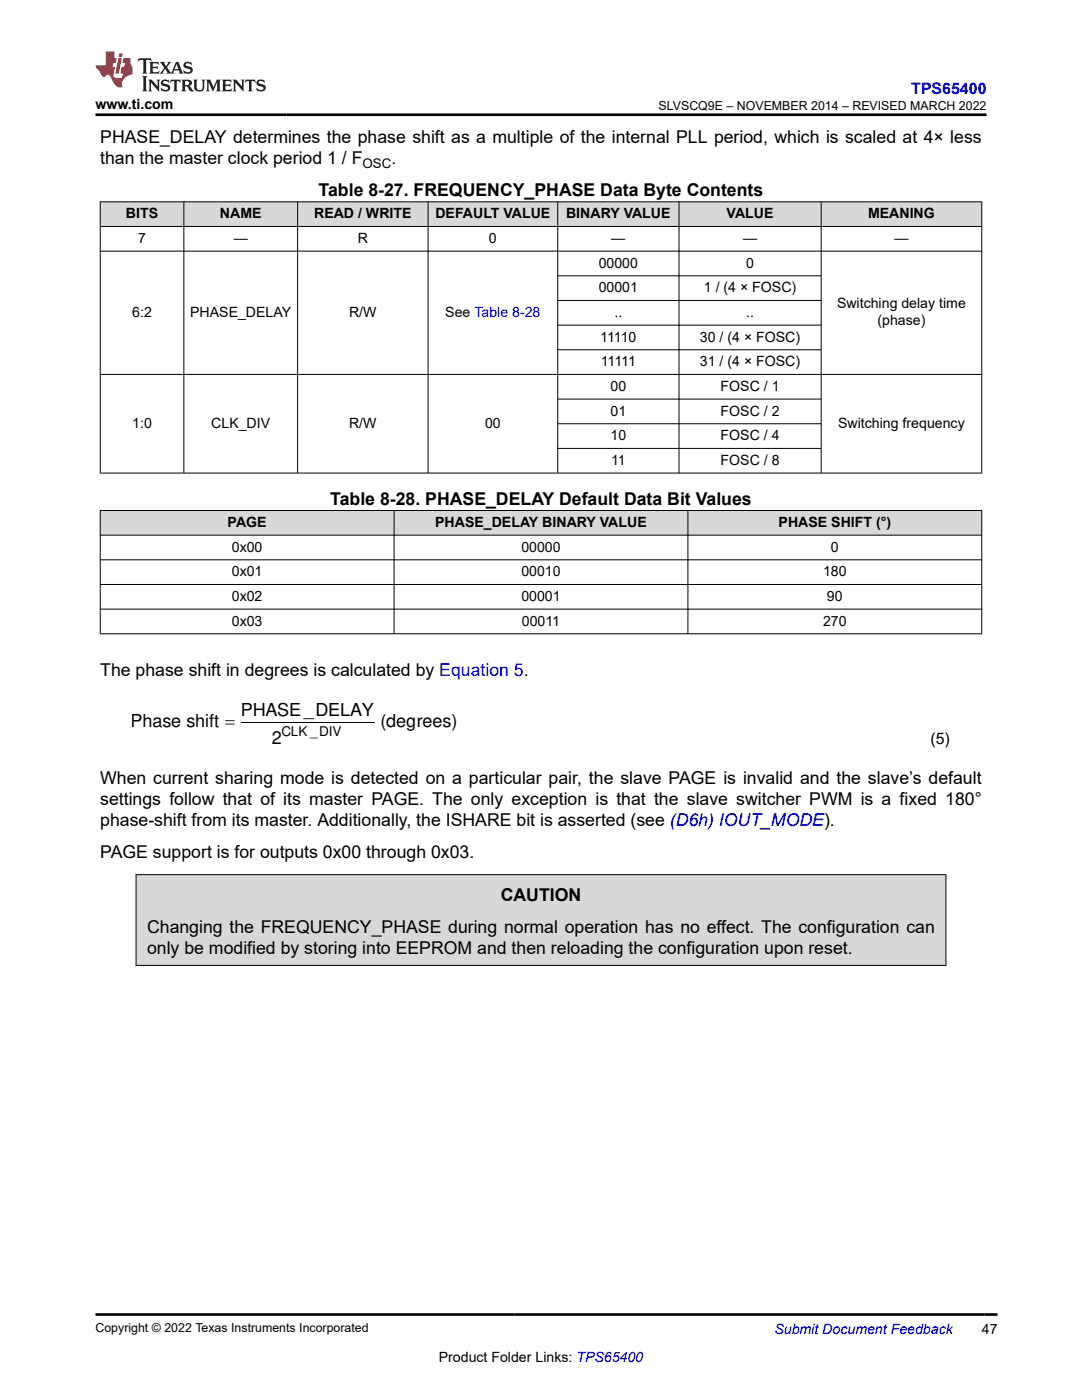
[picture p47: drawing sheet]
<svg xmlns="http://www.w3.org/2000/svg" width="216mm" height="279mm" viewBox="0 0 216 279" stroke-linecap="round" stroke-linejoin="round" font-family="sans-serif">
<defs><g id="words">
<g font-size="3.6">
<text x="48.1" y="142.8">PHASE_DELAY</text>
<text x="26.1" y="145.1">Phase shift</text>
<text x="54.3" y="148.4">2</text>
<text x="75.9" y="145.1">(degrees)</text>
</g>
<g font-size="3.5">
<text x="20" y="28.5">PHASE_DELAY determines the phase shift as a multiple of the internal PLL period, which is scaled at 4× less</text>
<text x="20" y="32.8">than the master clock period 1 / F</text>
<text x="78.1" y="32.8">.</text>
<text x="63.6" y="39.1">Table 8-27. FREQUENCY_PHASE Data Byte Contents</text>
<text x="65.9" y="100.7">Table 8-28. PHASE_DELAY Default Data Bit Values</text>
<text x="20" y="134.9">The phase shift in degrees is calculated by Equation 5.</text>
<text x="20" y="156.5">When current sharing mode is detected on a particular pair, the slave PAGE is invalid and the slave’s default</text>
<text x="20" y="160.7">settings follow that of its master PAGE. The only exception is that the slave switcher PWM is a fixed 180°</text>
<text x="20" y="164.9">phase-shift from its master. Additionally, the ISHARE bit is asserted (see (D6h) IOUT_MODE).</text>
<text x="20" y="171.3">PAGE support is for outputs 0x00 through 0x03.</text>
<text x="99.9" y="179.9">CAUTION</text>
<text x="29.3" y="186.2">Changing the FREQUENCY_PHASE during normal operation has no effect. The configuration can</text>
<text x="29.3" y="190.4">only be modified by storing into EEPROM and then reloading the configuration upon reset.</text>
</g>
<text font-size="3.2" fill="#00f" x="181.8" y="18.7">TPS65400</text>
<text font-size="3.2" x="185.7" y="148.5">(5)</text>
<g font-size="2.8">
<text x="19" y="21.8">www.ti.com</text>
<text x="25.1" y="43.6">BITS</text>
<text x="43.9" y="43.6">NAME</text>
<text x="62.7" y="43.6">READ / WRITE</text>
<text x="86.9" y="43.6">DEFAULT VALUE</text>
<text x="113" y="43.6">BINARY VALUE</text>
<text x="145" y="43.6">VALUE</text>
<text x="173.2" y="43.6">MEANING</text>
<text x="27.6" y="48.5">7</text>
<text x="46.6" y="48.5">—</text>
<text x="71.4" y="48.5">R</text>
<text x="97.6" y="48.5">0</text>
<text x="119.5" y="53.4">00000</text>
<text x="122" y="48.5">—</text>
<text x="148.3" y="48.5">—</text>
<text x="148.9" y="53.4">0</text>
<text x="178.5" y="48.5">—</text>
<text x="119.5" y="58.3">00001</text>
<text x="140.5" y="58.3">1 / (4 × FOSC)</text>
<text x="26.4" y="63.2">6:2</text>
<text x="37.9" y="63.2">PHASE_DELAY</text>
<text x="69.7" y="63.2">R/W</text>
<text x="88.9" y="63.2">See Table 8-28</text>
<text x="122.6" y="63.2">..</text>
<text x="148.9" y="63.2">..</text>
<text x="167" y="61.5">Switching delay time</text>
<text x="175.1" y="64.9">(phase)</text>
<text x="119.8" y="68.2">11110</text>
<text x="139.7" y="68.2">30 / (4 × FOSC)</text>
<text x="119.9" y="73.1">11111</text>
<text x="139.7" y="73.1">31 / (4 × FOSC)</text>
<text x="121.8" y="78">00</text>
<text x="121.8" y="82.9">01</text>
<text x="143.8" y="78">FOSC / 1</text>
<text x="143.8" y="82.9">FOSC / 2</text>
<text x="26.4" y="85.4">1:0</text>
<text x="42.2" y="85.4">CLK_DIV</text>
<text x="69.7" y="85.4">R/W</text>
<text x="96.8" y="85.4">00</text>
<text x="121.8" y="87.8">10</text>
<text x="143.8" y="87.8">FOSC / 4</text>
<text x="167.2" y="85.4">Switching frequency</text>
<text x="121.9" y="92.8">11</text>
<text x="143.8" y="92.8">FOSC / 8</text>
<text x="45.4" y="105.2">PAGE</text>
<text x="86.8" y="105.2">PHASE_DELAY BINARY VALUE</text>
<text x="155.4" y="105.2">PHASE SHIFT (°)</text>
<text x="46.3" y="110.1">0x00</text>
<text x="104" y="110.1">00000</text>
<text x="165.8" y="110.1">0</text>
<text x="46.3" y="115">0x01</text>
<text x="46.3" y="119.9">0x02</text>
<text x="104" y="115">00010</text>
<text x="104" y="119.9">00001</text>
<text x="164.2" y="115">180</text>
<text x="165" y="119.9">90</text>
<text x="46.3" y="124.8">0x03</text>
<text x="104.1" y="124.8">00011</text>
<text x="164.2" y="124.8">270</text>
<text x="195.9" y="266.1">47</text>
<text x="87.6" y="271.7">Product Folder Links: TPS65400</text>
</g>
<text font-size="2.8" fill="#00f" x="154.5" y="266.2">Submit Document Feedback</text>
<text font-size="2.7" x="56.2" y="146.8">CLK _DIV</text>
<text font-size="2.6" x="72.4" y="33.5">OSC</text>
<g font-size="2.5">
<text x="131.4" y="21.9">SLVSCQ9E – NOVEMBER 2014 – REVISED MARCH 2022</text>
<text x="19" y="265.9">Copyright © 2022 Texas Instruments Incorporated</text>
</g>
</g></defs>
<g fill="#d8d8d8">
<path d="M20 40.3h175.9v4.9h-175.9z" fill-rule="evenodd"/>
<path d="M20.1 40.3h16.5v4.8h-16.5z" fill-rule="evenodd"/>
<path d="M36.8 40.3h22.5v4.8h-22.5z" fill-rule="evenodd"/>
<path d="M59.4 40.3h26v4.8h-26z" fill-rule="evenodd"/>
<path d="M85.5 40.3h25.7v4.8h-25.7z" fill-rule="evenodd"/>
<path d="M111.3 40.3h24.1v4.8h-24.1z" fill-rule="evenodd"/>
<path d="M135.5 40.3h28.3v4.8h-28.3z" fill-rule="evenodd"/>
<path d="M163.9 40.3h31.9v4.8h-31.9z" fill-rule="evenodd"/>
</g>
<g fill="none" stroke="#000" stroke-width=".2">
<path d="M19.9 40.3h176.1M19.9 45.2h176.1M19.9 50.1h176.1M20 40.2v54.3M36.7 40.2v54.3M59.4 40.2v54.3M85.4 40.2v54.3M111.3 40.2v54.3M111.3 55h52.6M111.3 60h52.6M135.5 40.2v54.3M163.9 40.2v54.3"/>
<path d="M195.9 40.2v54.3M19.9 74.7h176.1M111.3 64.9h52.6M111.3 69.8h52.6M111.3 79.6h52.6M19.9 94.4h176.1M111.3 84.6h52.6M111.3 89.5h52.6"/>
</g>
<g fill="#d8d8d8">
<path d="M20 101.9h175.9v4.9h-175.9z" fill-rule="evenodd"/>
<path d="M20.1 101.9h58.5v4.8h-58.5z" fill-rule="evenodd"/>
<path d="M78.7 101.9h58.5v4.8h-58.5z" fill-rule="evenodd"/>
<path d="M137.3 101.9h58.5v4.8h-58.5z" fill-rule="evenodd"/>
</g>
<path d="M19.9 101.9h176.1M19.9 106.8h176.1M19.9 111.7h176.1M19.9 116.6h176.1M20 101.8v24.8M78.6 101.8v24.8M137.3 101.8v24.8M195.9 101.8v24.8M19.9 121.6h176.1M19.9 126.5h176.1M48.1 144.2h26.7" fill="none" stroke="#000" stroke-width=".2"/>
<path d="M27.2 174.6h161.5v18h-161.5z" fill-rule="evenodd" fill="#d8d8d8"/>
<path d="M27.1 174.6h161.7M27.1 174.5v18.2M188.8 174.5v18.2M27.1 192.7h161.7" fill="none" stroke="#000" stroke-width=".2"/>
<path d="M27.7 11.6l-.2 .6 .5-.2h.6v.1v2.2l-.2 .4h1l-.2-.4v-2.2v-.1h.5l.5 .2-.1-.6zM29.8 12.4l.2 .3v1.6l-.2 .4h1.9l.1-.6a1.08 1.08 0 0 1-1.3 .2v-.7h.6l.4 .2v-.7l-.4 .2h-.6v-.5l.2-.2a1 1 0 0 1 1 .3l-.1-.5zM31.8 12.4l1 1.1-1 1.2h.9l-.2-.2 .4-.8 .5 .8-.2 .2h1.6l-.2-.2 .1-.5h1l.1 .5-.1 .2h.9l-.2-.4-.8-1.9h-.5l-1 2.1-.8-1.1 .9-1h-.8l.2 .2-.5 .6-.3-.6 .1-.2zM35.2 12.8l.4 1h-.8zM36.8 12.5a.65 .65 0 0 0-.2 .7 .65 .65 0 0 0 .6 .5l.7 .1 .1 .3a.79 .79 0 0 1-.7 .4 .79 .79 0 0 1-.7-.5l.1 .7 .2-.1a.93 .93 0 0 0 1.1 0 .93 .93 0 0 0 .4-.9 1.46 1.46 0 0 0-1.2-.6l-.1-.3a1.09 1.09 0 0 1 1.2 .2l-.2-.6-.1 .1-.6-.2zM28.4 15.2l.2 .4v2.2l-.2 .4h1l-.2-.4v-2.2l.2-.4zM29.6 15.9l.2 .4v1.5l-.2 .4h.8l-.3-.4v-1.3l1.7 1.8v-2l.2-.4h-.8l.2 .2 .1 1.1-1.2-1.3zM32.3 16a.65 .65 0 0 0-.2 .8 .65 .65 0 0 0 .7 .4l.6 .2 .1 .2a.79 .79 0 0 1-.7 .4 .79 .79 0 0 1-.7-.5l.1 .7 .2-.1a.93 .93 0 0 0 1.1 .1 .93 .93 0 0 0 .4-1 1.46 1.46 0 0 0-1.2-.5l-.1-.4a1.09 1.09 0 0 1 1.2 .2l-.2-.6-.1 .1-.6-.1zM34.1 15.9l-.1 .6a.63 .63 0 0 1 .7-.3l.1 1.6-.3 .4h1l-.2-.4v-1.6a.66 .66 0 0 1 .8 .3l-.1-.6zM36.2 15.9l.2 .4v1.5l-.2 .4h.9l-.2-.2v-.7h.5l.1 .2a.79 .79 0 0 0 1.2 .6l-1-.9a.61 .61 0 0 0 .6-.6 .61 .61 0 0 0-.5-.7zM36.9 16.2h.2a.47 .47 0 0 1 .5 .1 .47 .47 0 0 1 .1 .5l-.2 .1-.6 .1zM38.5 15.9l.2 .2a2.27 2.27 0 0 0 .4 2 1.04 1.04 0 0 0 1.7-.7v-1.3l.2-.2h-.8l.2 .4v1.1a.6 .6 0 0 1-.6 .6 .6 .6 0 0 1-.6-.6v-1.1l.3-.4zM41.1 15.9l.2 .4v1.5l-.2 .4h.7l-.2-.4v-1.4l.9 1.9 .8-1.9v1.4l-.2 .4h1l-.3-.4v-1.5l.3-.4h-.8l-.7 1.5-.7-1.5zM44.3 15.9l.2 .4v1.5l-.2 .4h1.9l.1-.6a1.09 1.09 0 0 1-1.3 .2v-.7h.6l.4 .2v-.6l-.4 .2h-.6v-.6l.2-.1a1.01 1.01 0 0 1 1 .3l-.1-.6zM46.4 15.9l.3 .4v1.5l-.3 .4h.8l-.2-.4v-1.3l1.6 1.8v-2l.2-.4h-.7l.2 .2v1.1l-1.2-1.3zM49 15.9l-.1 .6a.63 .63 0 0 1 .8-.3v1.6l-.3 .4h1l-.2-.4v-1.6a.66 .66 0 0 1 .8 .3l-.1-.6zM51.4 16a.65 .65 0 0 0-.2 .8 .65 .65 0 0 0 .6 .4l.6 .2 .2 .2a.79 .79 0 0 1-.8 .4 .79 .79 0 0 1-.6-.5l.1 .7 .2-.1a.93 .93 0 0 0 1 .1 .93 .93 0 0 0 .5-1 1.46 1.46 0 0 0-1.3-.5l-.1-.4a1.09 1.09 0 0 1 1.3 .2l-.2-.6-.2 .1-.5-.1z" fill="#231f20"/>
<path d="M21.1 10.3v2.7h-2.1l.1 .4 .9 1a.95 .95 0 0 0 .9 .9 .59 .59 0 0 1 .6-.4 .59 .59 0 0 1 .5 .3l.4 .8a1.59 1.59 0 0 0 2.1 1.4 1.61 1.61 0 0 1 1-2.3l1-.3-.1-1.5a1.59 1.59 0 0 1-.4-1.7h-1.4l-.2 .9h.5l-.1 .9h-.5l-.2 .9v.3l.4 .1-.2 .9h-.6a.73 .73 0 0 1-1.1-.7l.3-1.5h-.5l.2-.9h.5l.2-.9h-.5v-1.3zM23.6 11.6l-.6 3.1h.7l.6-3.1zM23.8 10.7l-.1 .6h.7l.1-.6z" fill="#ed1c24"/>
<path d="M19 22.9h177.8M19.1 262.3h179.9" fill="none" stroke="#000" stroke-width=".53"/>
<use href="#words"/>
</svg>
